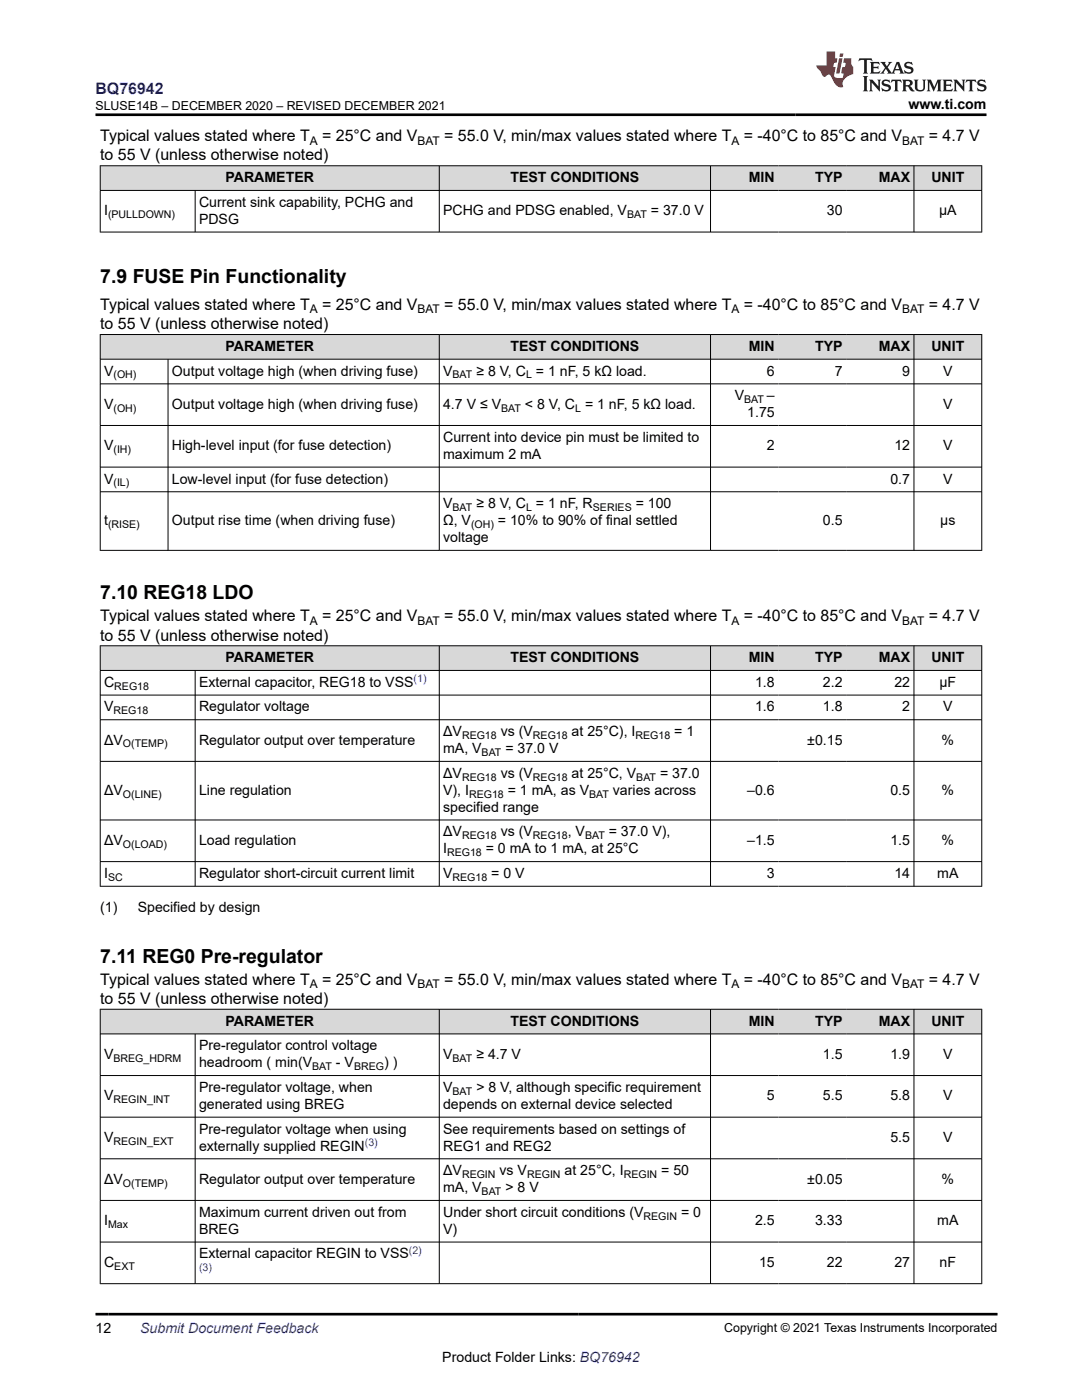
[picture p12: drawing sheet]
<svg xmlns="http://www.w3.org/2000/svg" width="216mm" height="279mm" viewBox="0 0 216 279" stroke-linecap="round" stroke-linejoin="round" font-family="sans-serif">
<defs><g id="words">
<g font-size="3.9">
<text x="20" y="56.5">7.9 FUSE Pin Functionality</text>
<text x="20" y="119.6">7.10 REG18 LDO</text>
<text x="20" y="192.2">7.11 REG0 Pre-regulator</text>
</g>
<text font-size="3.2" fill="#00f" x="19.1" y="18.7">BQ76942</text>
<g font-size="3.2">
<text x="20" y="28.2">Typical values stated where T</text>
<text x="64.3" y="28.2">= 25°C and V</text>
<text x="88.6" y="28.2">= 55.0 V, min/max values stated where T</text>
<text x="148.4" y="28.2">= -40°C to 85°C and V</text>
<text x="185.3" y="28.2">= 4.7 V</text>
<text x="20" y="32">to 55 V (unless otherwise noted)</text>
<text x="20" y="65.7">to 55 V (unless otherwise noted)</text>
<text x="20" y="61.9">Typical values stated where T</text>
<text x="64.3" y="61.9">= 25°C and V</text>
<text x="88.6" y="61.9">= 55.0 V, min/max values stated where T</text>
<text x="148.4" y="61.9">= -40°C to 85°C and V</text>
<text x="185.3" y="61.9">= 4.7 V</text>
<text x="20" y="124">Typical values stated where T</text>
<text x="64.3" y="124">= 25°C and V</text>
<text x="88.6" y="124">= 55.0 V, min/max values stated where T</text>
<text x="148.4" y="124">= -40°C to 85°C and V</text>
<text x="185.3" y="124">= 4.7 V</text>
<text x="20" y="127.8">to 55 V (unless otherwise noted)</text>
<text x="20" y="196.6">Typical values stated where T</text>
<text x="64.3" y="196.6">= 25°C and V</text>
<text x="88.6" y="196.6">= 55.0 V, min/max values stated where T</text>
<text x="148.4" y="196.6">= -40°C to 85°C and V</text>
<text x="185.3" y="196.6">= 4.7 V</text>
<text x="20" y="200.4">to 55 V (unless otherwise noted)</text>
</g>
<g font-size="2.8">
<text x="181.3" y="21.8">www.ti.com</text>
<text x="39.7" y="41.3">Current sink capability, PCHG and</text>
<text x="45" y="36.4">PARAMETER</text>
<text x="101.9" y="36.4">TEST CONDITIONS</text>
<text x="149.4" y="36.4">MIN</text>
<text x="162.6" y="36.4">TYP</text>
<text x="175.3" y="36.4">MAX</text>
<text x="185.8" y="36.4">UNIT</text>
<text x="20.8" y="43">I</text>
<text x="39.7" y="44.7">PDSG</text>
<text x="88.4" y="43">PCHG and PDSG enabled, V</text>
<text x="129.9" y="43">= 37.0 V</text>
<text x="165" y="43">30</text>
<text x="187.4" y="43">µA</text>
<text x="45" y="70">PARAMETER</text>
<text x="101.9" y="70">TEST CONDITIONS</text>
<text x="149.4" y="70">MIN</text>
<text x="162.6" y="70">TYP</text>
<text x="175.3" y="70">MAX</text>
<text x="185.8" y="70">UNIT</text>
<text x="20.8" y="75">V</text>
<text x="34.3" y="75">Output voltage high (when driving fuse)</text>
<text x="88.4" y="75">V</text>
<text x="95" y="75">≥ 8 V, C = 1 nF, 5 kΩ load.</text>
<text x="153" y="75">6</text>
<text x="166.6" y="75">7</text>
<text x="180" y="75">9</text>
<text x="188.2" y="75">V</text>
<text x="20.8" y="81.6">V</text>
<text x="34.3" y="81.6">Output voltage high (when driving fuse)</text>
<text x="88.4" y="81.6">4.7 V ≤ V</text>
<text x="104.8" y="81.6">&lt; 8 V, C = 1 nF, 5 kΩ load.</text>
<text x="146.6" y="79.9">V</text>
<text x="149.1" y="83.3">1.75</text>
<text x="153" y="79.9">–</text>
<text x="188.2" y="81.6">V</text>
<text x="20.8" y="89.9">V</text>
<text x="34.3" y="89.9">High-level input (for fuse detection)</text>
<text x="88.4" y="88.2">Current into device pin must be limited to</text>
<text x="153" y="89.9">2</text>
<text x="178.5" y="89.9">12</text>
<text x="188.2" y="89.9">V</text>
<text x="88.4" y="91.6">maximum 2 mA</text>
<text x="20.8" y="96.5">V</text>
<text x="34.3" y="96.5">Low-level input (for fuse detection)</text>
<text x="88.4" y="101.4">V</text>
<text x="95" y="101.4">≥ 8 V, C = 1 nF, R</text>
<text x="126.8" y="101.4">= 100</text>
<text x="177.7" y="96.5">0.7</text>
<text x="188.2" y="96.5">V</text>
<text x="20.8" y="104.8">t</text>
<text x="34.3" y="104.8">Output rise time (when driving fuse)</text>
<text x="88.4" y="104.8">Ω, V</text>
<text x="99.4" y="104.8">= 10% to 90% of final settled</text>
<text x="164.2" y="104.8">0.5</text>
<text x="187.6" y="104.8">µs</text>
<text x="88.4" y="108.2">voltage</text>
<text x="20.8" y="137.1">C</text>
<text x="39.7" y="137.1">External capacitor, REG18 to VSS</text>
<text x="45" y="132.2">PARAMETER</text>
<text x="101.9" y="132.2">TEST CONDITIONS</text>
<text x="149.4" y="132.2">MIN</text>
<text x="150.7" y="137.1">1.8</text>
<text x="162.6" y="132.2">TYP</text>
<text x="164.2" y="137.1">2.2</text>
<text x="175.3" y="132.2">MAX</text>
<text x="178.5" y="137.1">22</text>
<text x="185.8" y="132.2">UNIT</text>
<text x="187.5" y="137.1">µF</text>
<text x="20.8" y="142">V</text>
<text x="39.7" y="142">Regulator voltage</text>
<text x="150.7" y="142">1.6</text>
<text x="164.2" y="142">1.8</text>
<text x="180" y="142">2</text>
<text x="188.2" y="142">V</text>
<text x="20.8" y="148.6">ΔV</text>
<text x="39.7" y="148.6">Regulator output over temperature</text>
<text x="88.4" y="146.9">ΔV</text>
<text x="99.9" y="146.9">vs (V</text>
<text x="114.1" y="146.9">at 25°C), I</text>
<text x="134.5" y="146.9">= 1</text>
<text x="161.1" y="148.6">±0.15</text>
<text x="187.9" y="148.6">%</text>
<text x="88.4" y="150.3">mA, V</text>
<text x="88.4" y="155.2">ΔV</text>
<text x="99.9" y="155.2">vs (V</text>
<text x="100.8" y="150.3">= 37.0 V</text>
<text x="114.1" y="155.2">at 25°C, V</text>
<text x="131.7" y="155.2">= 37.0</text>
<text x="20.8" y="158.6">ΔV</text>
<text x="39.7" y="158.6">Line regulation</text>
<text x="88.4" y="158.6">V), I</text>
<text x="88.4" y="162">specified range</text>
<text x="101.3" y="158.6">= 1 mA, as V</text>
<text x="122.3" y="158.6">varies across</text>
<text x="149.1" y="158.6">–0.6</text>
<text x="177.7" y="158.6">0.5</text>
<text x="187.9" y="158.6">%</text>
<text x="88.4" y="166.9">ΔV</text>
<text x="99.9" y="166.9">vs (V</text>
<text x="113.3" y="166.9">, V</text>
<text x="121.5" y="166.9">= 37.0 V),</text>
<text x="20.8" y="168.6">ΔV</text>
<text x="39.7" y="168.6">Load regulation</text>
<text x="88.4" y="170.3">I</text>
<text x="96.9" y="170.3">= 0 mA to 1 mA, at 25°C</text>
<text x="149.1" y="168.6">–1.5</text>
<text x="177.7" y="168.6">1.5</text>
<text x="187.9" y="168.6">%</text>
<text x="20.8" y="175.2">I</text>
<text x="39.7" y="175.2">Regulator short-circuit current limit</text>
<text x="88.4" y="175.2">V</text>
<text x="98" y="175.2">= 0 V</text>
<text x="153" y="175.2">3</text>
<text x="178.5" y="175.2">14</text>
<text x="187" y="175.2">mA</text>
<text x="20" y="182">(1)</text>
<text x="27.5" y="182">Specified by design</text>
<text x="39.7" y="209.6">Pre-regulator control voltage</text>
<text x="45" y="204.7">PARAMETER</text>
<text x="101.9" y="204.7">TEST CONDITIONS</text>
<text x="149.4" y="204.7">MIN</text>
<text x="162.6" y="204.7">TYP</text>
<text x="175.3" y="204.7">MAX</text>
<text x="185.8" y="204.7">UNIT</text>
<text x="20.8" y="211.3">V</text>
<text x="39.7" y="213">headroom ( min(V</text>
<text x="67" y="213">- V</text>
<text x="76.6" y="213">) )</text>
<text x="88.4" y="211.3">V</text>
<text x="95" y="211.3">≥ 4.7 V</text>
<text x="164.2" y="211.3">1.5</text>
<text x="177.7" y="211.3">1.9</text>
<text x="188.2" y="211.3">V</text>
<text x="20.8" y="219.6">V</text>
<text x="39.7" y="217.9">Pre-regulator voltage, when</text>
<text x="39.7" y="221.3">generated using BREG</text>
<text x="88.4" y="217.9">V</text>
<text x="88.4" y="221.3">depends on external device selected</text>
<text x="95" y="217.9">&gt; 8 V, although specific requirement</text>
<text x="153" y="219.6">5</text>
<text x="164.2" y="219.6">5.5</text>
<text x="177.7" y="219.6">5.8</text>
<text x="188.2" y="219.6">V</text>
<text x="20.8" y="227.9">V</text>
<text x="39.7" y="226.2">Pre-regulator voltage when using</text>
<text x="88.4" y="226.2">See requirements based on settings of</text>
<text x="177.7" y="227.9">5.5</text>
<text x="188.2" y="227.9">V</text>
<text x="39.7" y="229.6">externally supplied REGIN</text>
<text x="88.4" y="229.6">REG1 and REG2</text>
<text x="20.8" y="236.2">ΔV</text>
<text x="39.7" y="236.2">Regulator output over temperature</text>
<text x="88.4" y="234.5">ΔV</text>
<text x="88.4" y="237.9">mA, V</text>
<text x="99.7" y="234.5">vs V</text>
<text x="100.8" y="237.9">&gt; 8 V</text>
<text x="112.7" y="234.5">at 25°C, I</text>
<text x="131.9" y="234.5">= 50</text>
<text x="161.1" y="236.2">±0.05</text>
<text x="187.9" y="236.2">%</text>
<text x="20.8" y="244.5">I</text>
<text x="39.7" y="242.8">Maximum current driven out from</text>
<text x="88.4" y="242.8">Under short circuit conditions (V</text>
<text x="135.9" y="242.8">= 0</text>
<text x="150.7" y="244.5">2.5</text>
<text x="162.6" y="244.5">3.33</text>
<text x="187" y="244.5">mA</text>
<text x="39.7" y="246.2">BREG</text>
<text x="39.7" y="251.2">External capacitor REGIN to VSS</text>
<text x="88.4" y="246.2">V)</text>
<text x="20.8" y="252.8">C</text>
<text x="151.5" y="252.8">15</text>
<text x="165" y="252.8">22</text>
<text x="178.5" y="252.8">27</text>
<text x="187.5" y="252.8">nF</text>
<text x="19.1" y="266.1">12</text>
<text x="88.3" y="271.7">Product Folder Links: BQ76942</text>
</g>
<text font-size="2.8" fill="#00f" x="28" y="266.1">Submit Document Feedback</text>
<g font-size="2.5">
<text x="19.1" y="21.9">SLUSE14B – DECEMBER 2020 – REVISED DECEMBER 2021</text>
<text x="144.5" y="265.8">Copyright © 2021 Texas Instruments Incorporated</text>
</g>
<g font-size="2.4">
<text x="61.8" y="28.9">A</text>
<text x="83.3" y="28.9">BAT</text>
<text x="146" y="28.9">A</text>
<text x="180" y="28.9">BAT</text>
<text x="61.8" y="62.5">A</text>
<text x="83.3" y="62.5">BAT</text>
<text x="146" y="62.5">A</text>
<text x="180" y="62.5">BAT</text>
<text x="61.8" y="124.7">A</text>
<text x="83.3" y="124.7">BAT</text>
<text x="146" y="124.7">A</text>
<text x="180" y="124.7">BAT</text>
<text x="61.8" y="197.2">A</text>
<text x="83.3" y="197.2">BAT</text>
<text x="146" y="197.2">A</text>
<text x="180" y="197.2">BAT</text>
</g>
<g font-size="2.1">
<text x="21.6" y="43.5">(PULLDOWN)</text>
<text x="125.1" y="43.5">BAT</text>
<text x="22.6" y="75.5">(OH)</text>
<text x="90.3" y="75.5">BAT</text>
<text x="105" y="75.5">L</text>
<text x="22.6" y="82.1">(OH)</text>
<text x="100" y="82.1">BAT</text>
<text x="114.8" y="82.1">L</text>
<text x="148.5" y="80.4">BAT</text>
<text x="22.6" y="90.4">(IH)</text>
<text x="22.6" y="97.1">(IL)</text>
<text x="90.3" y="102">BAT</text>
<text x="105" y="102">L</text>
<text x="118.3" y="102">SERIES</text>
<text x="21.6" y="105.4">(RISE)</text>
<text x="94" y="105.4">(OH)</text>
<text x="22.8" y="137.6">REG18</text>
<text x="22.6" y="142.6">REG18</text>
<text x="24.5" y="149.2">O(TEMP)</text>
<text x="92.2" y="147.5">REG18</text>
<text x="106.3" y="147.5">REG18</text>
<text x="126.8" y="147.5">REG18</text>
<text x="92.2" y="155.8">REG18</text>
<text x="96.1" y="150.9">BAT</text>
<text x="106.3" y="155.8">REG18</text>
<text x="127" y="155.8">BAT</text>
<text x="24.5" y="159.2">O(LINE)</text>
<text x="93.6" y="159.2">REG18</text>
<text x="117.6" y="159.2">BAT</text>
<text x="92.2" y="167.5">REG18</text>
<text x="106.3" y="167.5">REG18</text>
<text x="116.7" y="167.5">BAT</text>
<text x="24.5" y="169.2">O(LOAD)</text>
<text x="89.2" y="170.9">REG18</text>
<text x="21.6" y="175.8">SC</text>
<text x="90.3" y="175.8">REG18</text>
<text x="22.6" y="211.9">BREG_HDRM</text>
<text x="62.3" y="213.6">BAT</text>
<text x="70.6" y="213.6">BREG</text>
<text x="90.3" y="211.9">BAT</text>
<text x="22.6" y="220.2">REGIN_INT</text>
<text x="90.3" y="218.5">BAT</text>
<text x="22.6" y="228.5">REGIN_EXT</text>
<text x="24.5" y="236.8">O(TEMP)</text>
<text x="92.2" y="235.1">REGIN</text>
<text x="96.1" y="238.5">BAT</text>
<text x="105.2" y="235.1">REGIN</text>
<text x="124.4" y="235.1">REGIN</text>
<text x="21.6" y="245.1">Max</text>
<text x="128.4" y="243.4">REGIN</text>
<text x="22.8" y="253.4">EXT</text>
</g>
<g font-size="2.1" fill="#00f">
<text x="82.5" y="136.1">(1)</text>
<text x="72.8" y="228.7">(3)</text>
<text x="81.6" y="250.2">(2)</text>
<text x="39.7" y="253.6">(3)</text>
</g>
</g></defs>
<g fill="#d8d8d8">
<path d="M20 33.1h175.9v4.9h-175.9z" fill-rule="evenodd"/>
<path d="M20.1 33.1h67.5v4.8h-67.5z" fill-rule="evenodd"/>
<path d="M87.7 33.1h54v4.8h-54z" fill-rule="evenodd"/>
<path d="M141.8 33.1h13.5v4.8h-13.5z" fill-rule="evenodd"/>
<path d="M155.3 33.1h13.5v4.8h-13.5z" fill-rule="evenodd"/>
<path d="M168.8 33.1h13.5v4.8h-13.5z" fill-rule="evenodd"/>
<path d="M182.4 33.1h13.4v4.8h-13.4z" fill-rule="evenodd"/>
</g>
<path d="M19.9 33.1h176.1M19.9 38h176.1M20 33v13.4M38.9 38v8.4M87.7 33v13.4M141.8 33v13.4M182.4 33v13.4M195.9 33v13.4M19.9 46.3h176.1" fill="none" stroke="#000" stroke-width=".2"/>
<g fill="#d8d8d8">
<path d="M20 66.8h175.9v4.9h-175.9z" fill-rule="evenodd"/>
<path d="M20.1 66.8h67.5v4.8h-67.5z" fill-rule="evenodd"/>
<path d="M87.7 66.8h54v4.8h-54z" fill-rule="evenodd"/>
<path d="M141.8 66.8h13.5v4.8h-13.5z" fill-rule="evenodd"/>
<path d="M155.3 66.8h13.5v4.8h-13.5z" fill-rule="evenodd"/>
<path d="M168.8 66.8h13.5v4.8h-13.5z" fill-rule="evenodd"/>
<path d="M182.4 66.8h13.4v4.8h-13.4z" fill-rule="evenodd"/>
</g>
<g fill="none" stroke="#000" stroke-width=".2">
<path d="M19.9 66.8h176.1M19.9 71.7h176.1M19.9 76.6h176.1M20 66.7v43.2M33.5 71.7v38.2M87.7 66.7v43.2M141.8 66.7v43.2M182.4 66.7v43.2M195.9 66.7v43.2M19.9 84.9h176.1M19.9 93.2h176.1M19.9 98.1h176.1"/>
<path d="M19.9 109.8h176.1"/>
</g>
<g fill="#d8d8d8">
<path d="M20 128.9h175.9v4.9h-175.9z" fill-rule="evenodd"/>
<path d="M20.1 128.9h67.5v4.8h-67.5z" fill-rule="evenodd"/>
<path d="M87.7 128.9h54v4.8h-54z" fill-rule="evenodd"/>
<path d="M141.8 128.9h13.5v4.8h-13.5z" fill-rule="evenodd"/>
<path d="M155.3 128.9h13.5v4.8h-13.5z" fill-rule="evenodd"/>
<path d="M168.8 128.9h13.5v4.8h-13.5z" fill-rule="evenodd"/>
<path d="M182.4 128.9h13.4v4.8h-13.4z" fill-rule="evenodd"/>
</g>
<g fill="none" stroke="#000" stroke-width=".2">
<path d="M19.9 128.9h176.1M19.9 133.8h176.1M19.9 138.7h176.1M20 128.8v48.1M38.9 133.8v43.1M87.7 128.8v48.1M141.8 128.8v48.1M182.4 128.8v48.1M195.9 128.8v48.1M19.9 143.6h176.1M19.9 152h176.1M19.9 163.6h176.1"/>
<path d="M19.9 172h176.1M19.9 176.9h176.1"/>
</g>
<g fill="#d8d8d8">
<path d="M20 201.4h175.9v4.9h-175.9z" fill-rule="evenodd"/>
<path d="M20.1 201.5h67.5v4.8h-67.5z" fill-rule="evenodd"/>
<path d="M87.7 201.5h54v4.8h-54z" fill-rule="evenodd"/>
<path d="M141.8 201.5h13.5v4.8h-13.5z" fill-rule="evenodd"/>
<path d="M155.3 201.5h13.5v4.8h-13.5z" fill-rule="evenodd"/>
<path d="M168.8 201.5h13.5v4.8h-13.5z" fill-rule="evenodd"/>
<path d="M182.4 201.5h13.4v4.8h-13.4z" fill-rule="evenodd"/>
</g>
<g fill="none" stroke="#000" stroke-width=".2">
<path d="M19.9 201.4h176.1M19.9 206.3h176.1M19.9 214.6h176.1M20 201.4v54.8M38.9 206.3v49.9M87.7 201.4v54.8M141.8 201.4v54.8M182.4 201.4v54.8M195.9 201.4v54.8M19.9 223h176.1M19.9 231.3h176.1M19.9 239.6h176.1"/>
<path d="M19.9 247.9h176.1M19.9 256.2h176.1"/>
</g>
<path d="M171.5 11.6l-.2 .6 .5-.2h.6v.1v2.2l-.2 .4h1l-.2-.4v-2.2v-.1h.5l.6 .2-.2-.6zM173.6 12.4l.2 .3v1.6l-.2 .4h1.9l.1-.6a1.08 1.08 0 0 1-1.3 .2v-.7h.6l.4 .2v-.7l-.4 .2h-.6v-.5l.2-.2a1 1 0 0 1 1 .3l-.1-.5zM175.7 12.4l.9 1.1-1 1.2h.9l-.2-.2 .5-.8 .4 .8-.2 .2h1.6l-.2-.2 .2-.5h.9l.1 .5-.1 .2h.9l-.2-.4-.8-1.9h-.5l-.9 2.1-.9-1.1 .9-1h-.8l.2 .2-.4 .6-.4-.6 .2-.2zM179 12.8l.4 1h-.7zM180.7 12.5a.65 .65 0 0 0-.2 .7 .65 .65 0 0 0 .6 .5l.6 .1 .1 .3a.79 .79 0 0 1-.7 .4 .79 .79 0 0 1-.7-.5l.1 .7 .2-.1a.93 .93 0 0 0 1.1 0 .93 .93 0 0 0 .4-.9 1.46 1.46 0 0 0-1.2-.6l-.1-.3a1.09 1.09 0 0 1 1.2 .2l-.2-.6-.1 .1-.5-.2zM172.2 15.2l.2 .4v2.2l-.2 .4h1l-.2-.4v-2.2l.2-.4zM173.4 15.9l.2 .4v1.5l-.2 .4h.8l-.3-.4 .1-1.3 1.6 1.8v-2l.2-.4h-.7l.1 .2 .1 1.1-1.2-1.3zM176.2 16a.65 .65 0 0 0-.2 .8 .65 .65 0 0 0 .6 .4l.6 .2 .1 .2a.79 .79 0 0 1-.7 .4 .79 .79 0 0 1-.7-.5l.1 .7 .2-.1a.93 .93 0 0 0 1.1 .1 .93 .93 0 0 0 .4-1 1.46 1.46 0 0 0-1.2-.5l-.1-.4a1.09 1.09 0 0 1 1.2 .2l-.1-.6-.2 .1-.5-.1zM177.9 15.9l-.1 .6a.63 .63 0 0 1 .8-.3v1.6l-.3 .4h1l-.2-.4v-1.6a.66 .66 0 0 1 .8 .3l-.1-.6zM180 15.9l.2 .4v1.5l-.2 .4h1l-.2-.2-.1-.7h.5l.1 .2a.79 .79 0 0 0 1.2 .6l-1-.9a.61 .61 0 0 0 .6-.6 .61 .61 0 0 0-.5-.7zM180.8 16.2h.1a.47 .47 0 0 1 .5 .1 .47 .47 0 0 1 .1 .5l-.1 .1-.7 .1zM182.3 15.9l.2 .2a2.27 2.27 0 0 0 .4 2 1.04 1.04 0 0 0 1.7-.7v-1.3l.2-.2h-.8l.2 .4v1.1a.6 .6 0 0 1-.6 .6 .6 .6 0 0 1-.6-.6v-1.1l.3-.4zM184.9 15.9l.2 .4v1.5l-.2 .4h.8l-.3-.4v-1.4l.9 1.9 .9-1.9v1.4l-.3 .4h1l-.2-.4v-1.5l.2-.4h-.8l-.7 1.5-.6-1.5zM188.1 15.9l.2 .4v1.5l-.2 .4h1.9l.1-.6a1.09 1.09 0 0 1-1.3 .2v-.7h.6l.4 .2v-.6l-.4 .2h-.6v-.6l.2-.1a1.01 1.01 0 0 1 1 .3l-.1-.6zM190.2 15.9l.3 .4v1.5l-.3 .4h.8l-.2-.4v-1.3l1.6 1.8v-2l.2-.4h-.7l.2 .2v1.1l-1.2-1.3zM192.8 15.9l-.1 .6a.63 .63 0 0 1 .8-.3v1.6l-.3 .4h1l-.2-.4v-1.6a.66 .66 0 0 1 .8 .3l-.1-.6zM195.2 16a.65 .65 0 0 0-.2 .8 .65 .65 0 0 0 .6 .4l.6 .2 .2 .2a.79 .79 0 0 1-.7 .4 .79 .79 0 0 1-.7-.5l.1 .7 .2-.1a.93 .93 0 0 0 1 .1 .93 .93 0 0 0 .5-1 1.46 1.46 0 0 0-1.3-.5v-.4a1.09 1.09 0 0 1 1.2 .2l-.2-.6-.2 .1-.5-.1z" fill="#231f20"/>
<path d="M164.9 10.3v2.7h-2l.1 .4 .8 1a.95 .95 0 0 0 1 .9 .59 .59 0 0 1 .5-.4 .59 .59 0 0 1 .5 .3l.4 .8a1.59 1.59 0 0 0 2.1 1.4 1.61 1.61 0 0 1 1-2.3l1-.3-.1-1.5a1.59 1.59 0 0 1-.3-1.7h-1.5l-.2 .9h.6l-.2 .9h-.5l-.2 .9v.3l.4 .1-.1 .9h-.7a.73 .73 0 0 1-1-.7l.3-1.5h-.5l.1-.9h.5l.2-.9h-.5v-1.3zM167.4 11.6l-.6 3.1h.7l.6-3.1zM167.6 10.7l-.1 .6h.7l.1-.6z" fill="#ed1c24"/>
<path d="M19.1 22.9h177.8M19.1 262.3h179.9" fill="none" stroke="#000" stroke-width=".53"/>
<use href="#words"/>
</svg>
